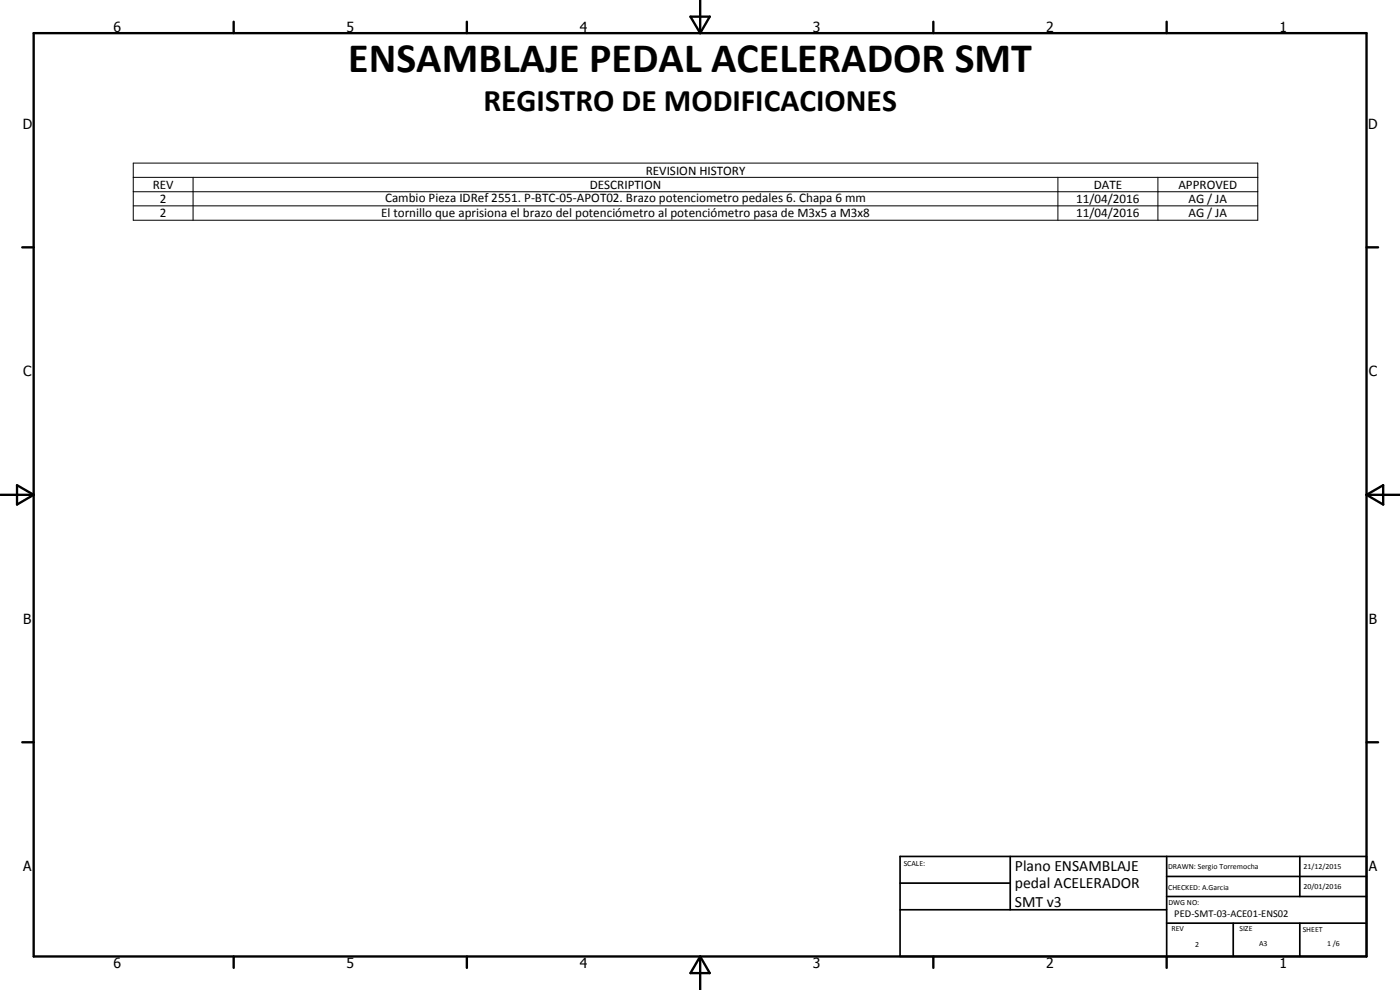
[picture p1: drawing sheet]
<svg xmlns="http://www.w3.org/2000/svg" width="420mm" height="297mm" viewBox="0 0 420 297" stroke-linecap="round" stroke-linejoin="round" font-family="sans-serif">
<defs><g id="words">
<text font-size="12.6" x="104.5" y="21.6">ENSAMBLAJE PEDAL ACELERADOR SMT</text>
<text font-size="9.4" x="145.1" y="33.4">REGISTRO DE MODIFICACIONES</text>
<g font-size="4.7">
<text x="304.6" y="261.2">Plano ENSAMBLAJE</text>
<text x="304.6" y="266.6">pedal ACELERADOR</text>
<text x="304.6" y="272">SMT v3</text>
</g>
<g font-size="4.2">
<text x="34" y="9.6">6</text>
<text x="104" y="9.6">5</text>
<text x="174" y="9.6">4</text>
<text x="244" y="9.6">3</text>
<text x="314" y="9.6">2</text>
<text x="384" y="9.6">1</text>
<text x="6.8" y="38.7">D</text>
<text x="410.6" y="38.7">D</text>
<text x="7" y="112.9">C</text>
<text x="410.8" y="112.9">C</text>
<text x="7" y="187.1">B</text>
<text x="410.8" y="187.1">B</text>
<text x="7" y="261.4">A</text>
<text x="410.8" y="261.4">A</text>
<text x="34" y="290.4">6</text>
<text x="104" y="290.4">5</text>
<text x="174" y="290.4">4</text>
<text x="244" y="290.4">3</text>
<text x="314" y="290.4">2</text>
<text x="384" y="290.4">1</text>
</g>
<g font-size="3.9">
<text x="193.8" y="52.4">REVISION HISTORY</text>
<text x="45.8" y="56.6">REV</text>
<text x="177" y="56.6">DESCRIPTION</text>
<text x="328.2" y="56.6">DATE</text>
<text x="353.6" y="56.6">APPROVED</text>
<text x="48" y="60.9">2</text>
<text x="48" y="65.2">2</text>
<text x="114.4" y="65">El tornillo que aprisiona el brazo del potenciómetro al potenciómetro pasa de M3x5 a M3x8</text>
<text x="115.6" y="60.7">Cambio Pieza IDRef 2551. P-BTC-05-APOT02. Brazo potenciometro pedales 6. Chapa 6 mm</text>
<text x="323" y="60.8">11/04/2016</text>
<text x="323" y="65.1">11/04/2016</text>
<text x="356.7" y="60.8">AG / JA</text>
<text x="356.7" y="65.1">AG / JA</text>
</g>
<text font-size="3.1" x="352.4" y="275.2">PED-SMT-03-ACE01-ENS02</text>
<g font-size="2.4">
<text x="271.2" y="259.7">SCALE:</text>
<text x="350.6" y="260.8">DRAWN: Sergio Torremocha</text>
<text x="391.2" y="260.6">21/12/2015</text>
<text x="350.6" y="267">CHECKED: A.Garcia</text>
<text x="391.2" y="266.7">20/01/2016</text>
<text x="350.6" y="271.4">DWG NO:</text>
<text x="351.6" y="279.3">REV</text>
<text x="372" y="279.4">SIZE</text>
<text x="391" y="279.6">SHEET</text>
<text x="358.7" y="284.1">2</text>
<text x="377.9" y="283.8">A3</text>
<text x="398.3" y="283.8">1 /6</text>
</g>
</g></defs>
<g fill="none" stroke="#000" stroke-width=".71">
<path d="M10.1 9.9h400v277.1h-400zM70.1 6.5v3.4M140.1 6.5v3.4M207.2 5h5.8l-2.9 4.9zM210.1 0v9.9M280.1 6.5v3.4M350.1 6.5v3.4M6.7 74.2h3.4M410.1 74.2h3.5M.1 148.5h10M5.1 145.6l5 2.9-5 2.9zM410.1 148.5h10"/>
<path d="M410.1 148.5l5-2.9v5.8zM6.7 222.7h3.4M410.1 222.7h3.5M70.1 287v3.4M140.1 287v3.4M210.1 287v10M210.1 287l2.9 5h-5.8zM280.1 287v3.4M350.1 287v3.4"/>
</g>
<path d="M270.1 257h140v30h-140zM303.2 257v16M350.1 257v30M390.1 257v12M270.1 265h33.1M270.1 273h80M350.1 277h60M350.1 269h60M350.1 263h60M370.1 277v10M390.1 277v10" fill="none" stroke="#000" stroke-width=".51"/>
<path d="M40 48.9h337.5v17.2h-337.5zM40 53.2h337.5M40 57.5h337.5M57.9 53.2v12.9M317.5 53.2v12.9M347.5 53.2v12.9M40 61.8h337.5" fill="none" stroke="#000" stroke-width=".3"/>
<use href="#words"/>
</svg>
